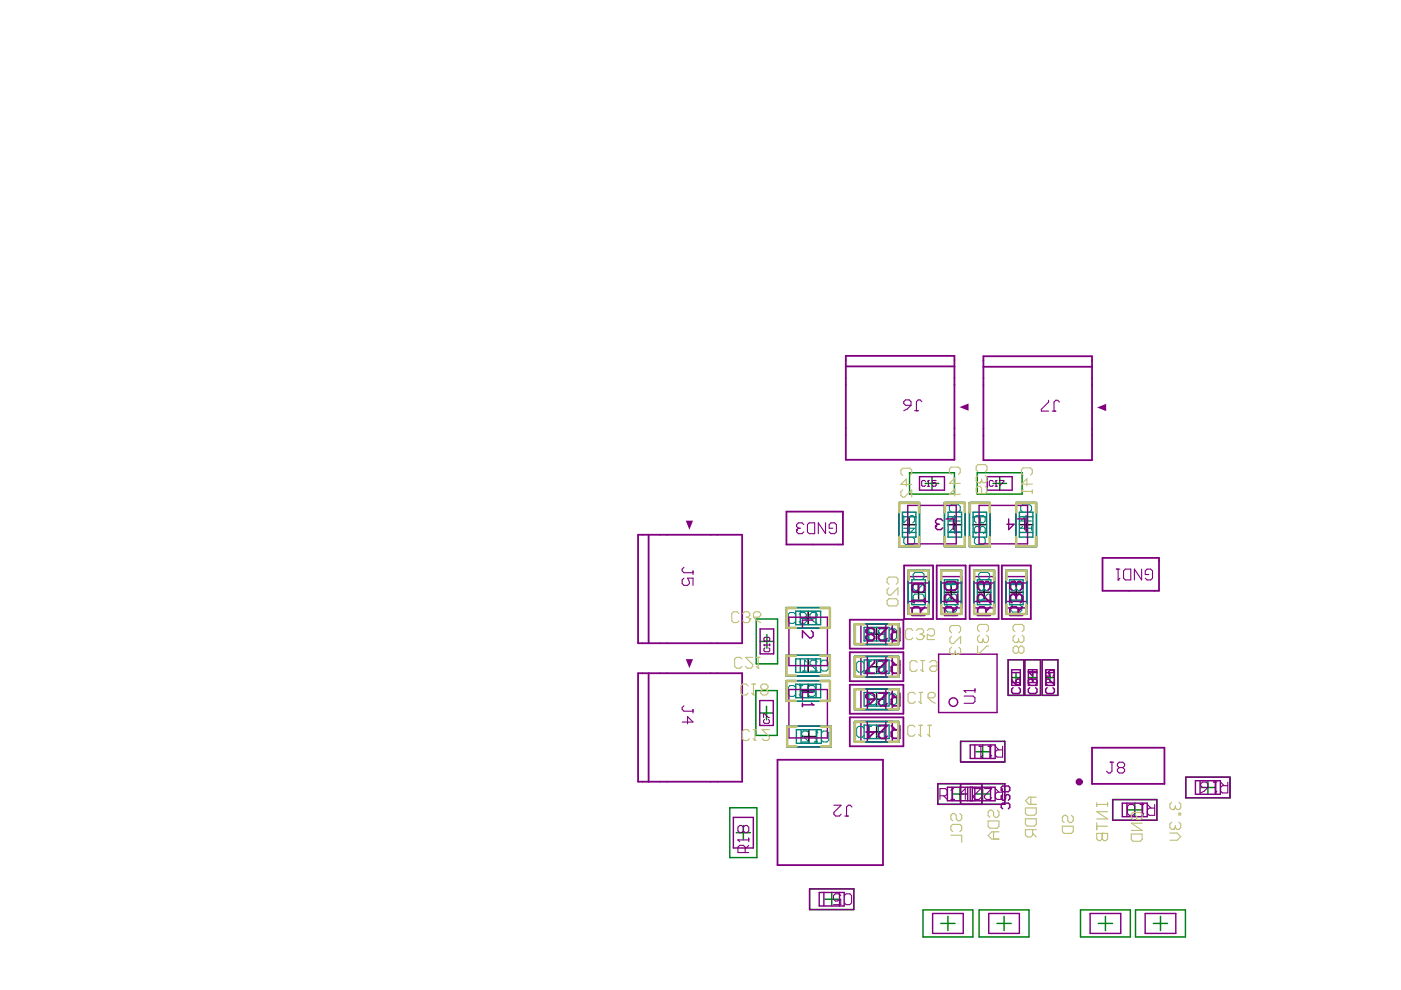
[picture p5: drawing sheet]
<svg xmlns="http://www.w3.org/2000/svg" width="297mm" height="210mm" viewBox="0 0 297 210" stroke-linecap="round" stroke-linejoin="round" font-family="sans-serif">
<g fill="none" stroke="#000" stroke-width=".3">
<path d="M190.6 106.6h4.4v9.3h-4.4zM191.3 111.2h2.9M192.8 109.8v2.9M200.2 106.6h4.4v9.3h-4.4zM201 111.2h2.9M202.4 109.8v2.9M205.5 106.6h4.4v9.3h-4.4zM206.3 111.2h2.9M207.7 109.8v2.9M215.4 106.6h4.4v9.3h-4.4zM216.1 111.2h2.9M217.6 109.8v2.9"/>
<path d="M166.7 128.8h9.3v4.4h-9.3zM166.7 138.9h9.3v4.4h-9.3zM169.9 131h2.9M171.3 129.6v2.8M171.3 139.7v2.9M181.2 132.3h9.3v4.4h-9.3zM181.2 139.2h9.3v4.4h-9.3zM184.4 134.5h2.9M185.9 133v2.9M185.9 139.9v2.9M192.6 120.9h4.4v9.3h-4.4zM193.3 125.6h2.9"/>
<path d="M194.8 124.1v2.9M199.5 120.9h4.4v9.3h-4.4zM200.2 125.6h2.9M201.7 124.1v2.9M206.5 120.9h4.3v9.3h-4.3zM207.2 125.6h2.9M208.7 124.1v2.9M213.3 120.9h4.4v9.3h-4.4zM214.1 125.6h2.8M215.5 124.1v2.9M166.7 144.3h9.3v4.4h-9.3zM166.8 154h9.4v4.3h-9.4z"/>
<path d="M169.9 146.5h2.9M169.9 141.1h2.9M170.1 156.2h2.8M171.3 145.1v2.8M171.5 154.7v2.9M181.2 146.1h9.3v4.3h-9.3zM181.2 153h9.3v4.3h-9.3zM184.4 155.2h2.9M184.4 148.3h2.9M184.4 141.4h2.9M185.9 146.8v2.9M185.9 153.7v2.9"/>
</g>
<g fill="none" stroke="#008000" stroke-width=".3">
<path d="M192.8 100.2h9.6v4.6h-9.6zM196.2 102.5h2.8M197.6 101.1v2.8M207.2 100.2h9.5v4.6h-9.5zM210.5 102.5h2.9M212 101.1v2.8M160.3 131.2h4.6v9.5h-4.6zM161.2 136h2.8M162.6 134.6v2.8M213.7 139.9h3.4v7.5h-3.4zM217.3 139.9h3.3v7.5h-3.3zM221 139.9h3.3v7.5h-3.3z"/>
<path d="M160.3 146.4h4.5v9.5h-4.5zM161.1 151.2h2.9M162.5 149.7v2.9M203.7 157.2h9.3v4.4h-9.3zM206.9 159.4h2.9M208.3 157.9v2.9M214.5 143.7h1.8M215.4 142.8v1.8M218 143.7h1.8M218.9 142.8v1.8M221.7 143.7h1.8M222.6 142.8v1.8"/>
<path d="M154.7 171.3h5.8v10.5h-5.8zM156.1 176.5h3M157.6 175v3.1M198.8 166.2h14.2v4.3h-14.2zM202.1 168.3h2.8M203.5 166.9v2.9M203.7 166.2v4.3M206.9 168.3h2.9M208.2 166.2v4.3M208.3 166.9v2.9M235.9 169.5h9.4v4.4h-9.4zM239.2 171.7h2.8"/>
<path d="M240.6 170.3v2.9M251.4 164.8h9.4v4.4h-9.4zM254.7 167h2.8M256.1 165.5v2.9M171.7 188.5h9.3v4.3h-9.3zM174.9 190.7h2.9M176.3 189.2v2.9M195.7 192.9h10.6v5.8h-10.6zM199.5 195.8h3M201 194.3v3M207.6 192.9h10.6v5.8h-10.6zM211.4 195.8h3"/>
<path d="M212.9 194.3v3M229.1 192.9h10.6v5.8h-10.6zM232.9 195.8h3M234.4 194.3v3M240.8 192.9h10.5v5.8h-10.5zM244.5 195.8h3.1M246 194.3v3"/>
</g>
<g fill="none" stroke="#008080" stroke-width=".3">
<path d="M190.6 106.6h4.4v9.3h-4.4zM191.3 108.6h2.9v5.3h-2.9zM191.3 109.6h2.9M191.3 112.9h2.9M200.2 106.6h4.4v9.3h-4.4zM201 108.6h2.9v5.3h-2.9zM201 109.6h2.9M201 112.9h2.9M205.5 106.6h4.4v9.3h-4.4zM206.3 108.6h2.9v5.3h-2.9zM206.3 109.6h2.9M206.3 112.9h2.9"/>
<path d="M215.4 106.6h4.4v9.3h-4.4zM216.1 108.6h2.9v5.3h-2.9zM216.1 109.6h2.9M216.1 112.9h2.9M166.7 128.8h9.3v4.4h-9.3zM166.7 138.9h9.3v4.4h-9.3zM168.7 129.6h5.3v2.8h-5.3zM168.7 139.7h5.3v2.9h-5.3zM169.7 129.6v2.8M169.7 139.7v2.9M173 129.6v2.8M173 139.7v2.9"/>
<path d="M181.2 132.3h9.3v4.4h-9.3zM181.2 139.2h9.3v4.4h-9.3zM183.2 133h5.3v2.9h-5.3zM183.2 139.9h5.3v2.9h-5.3zM184.2 133v2.9M184.2 139.9v2.9M187.5 133v2.9M187.5 139.9v2.9M192.6 120.9h4.4v9.3h-4.4zM193.3 122.9h2.9v5.3h-2.9zM193.3 127.2h2.9M193.3 123.9h2.9"/>
<path d="M199.5 120.9h4.4v9.3h-4.4zM200.2 122.9h2.9v5.3h-2.9zM200.2 127.2h2.9M200.2 123.9h2.9M206.5 120.9h4.3v9.3h-4.3zM207.2 122.9h2.9v5.3h-2.9zM207.2 127.2h2.9M207.2 123.9h2.9M213.3 120.9h4.4v9.3h-4.4zM214.1 122.9h2.8v5.3h-2.8zM214.1 127.2h2.8M214.1 123.9h2.8"/>
<path d="M166.7 144.3h9.3v4.4h-9.3zM166.8 154h9.4v4.3h-9.4zM168.7 145.1h5.3v2.8h-5.3zM168.9 154.7h5.2v2.9h-5.2zM169.7 145.1v2.8M169.8 154.7v2.9M173 145.1v2.8M173.2 154.7v2.9M181.2 146.1h9.3v4.3h-9.3zM181.2 153h9.3v4.3h-9.3zM183.2 146.8h5.3v2.9h-5.3zM183.2 153.7h5.3v2.9h-5.3z"/>
<path d="M184.2 146.8v2.9M184.2 153.7v2.9M187.5 146.8v2.9M187.5 153.7v2.9"/>
</g>
<g fill="none" stroke="#800080" stroke-width=".3">
<path d="M182.5 132.3h6.7v4.4h-6.7zM182.5 139.2h6.7v4.4h-6.7zM183.9 132.3v4.4M183.9 139.2v4.4M187.8 132.3v4.4M187.8 139.2v4.4M192.6 122.2h4.4v6.7h-4.4zM192.6 123.6h4.4M192.6 127.5h4.4M199.5 122.2h4.4v6.7h-4.4zM199.5 123.6h4.4M199.5 127.5h4.4"/>
<path d="M206.5 122.2h4.3v6.7h-4.3zM206.5 123.6h4.3M206.5 127.5h4.3M213.3 122.2h4.4v6.7h-4.4zM213.3 123.6h4.4M213.3 127.5h4.4M182.5 146.1h6.7v4.3h-6.7zM182.5 153h6.7v4.3h-6.7zM183.9 146.1v4.3M183.9 153v4.3M187.8 146.1v4.3M187.8 153v4.3"/>
<path d="M205.7 157.9h5.3v2.9h-5.3zM206.7 157.9v2.9M210 157.9v2.9M214.5 142h1.8v3.3h-1.8zM214.5 142.6h1.8M214.5 144.7h1.8M218 142h1.8v3.3h-1.8zM218 142.6h1.8M218 144.7h1.8M221.7 142h1.8v3.3h-1.8zM221.7 142.6h1.8M221.7 144.7h1.8"/>
<path d="M155.5 173.3h4.2v6.5h-4.2zM200.9 166.9h10.1v2.9h-10.1zM201.8 166.9v2.9M205.2 166.9v2.9M205.7 166.9v2.9M206.2 166.9v2.9M206.7 166.9v2.9M210 166.9v2.9M237.9 170.3h5.3v2.9h-5.3zM238.9 170.3v2.9M242.3 170.3v2.9M253.5 165.5h5.2v2.9h-5.2z"/>
<path d="M254.4 165.5v2.9M257.8 165.5v2.9M173.7 189.2h5.3v2.9h-5.3zM174.7 189.2v2.9M178 189.2v2.9M197.7 193.7h6.5v4.2h-6.5zM209.6 193.7h6.5v4.2h-6.5zM231.1 193.7h6.5v4.2h-6.5zM242.8 193.7h6.5v4.2h-6.5z"/>
</g>
<g fill="none" stroke="#008080" stroke-width=".23">
<path d="M191.6 109.3v1.6l1.5-1.6h.4l.4 .4v.8l-.4 .4M192 113.9l-.4 .4v.8l.4 .3h1.5l.4-.3v-.8l-.4-.4M192.8 111.6v1.6l1.1-1.2h-2.3M201.7 108.6l-.4-.4v-.8l.4-.4h1.5l.4 .4v.8l-.4 .4M203.6 110.5h-2.3l1.1-1.2v1.6M203.6 112.8h-2.3l1.1-1.2v1.6M207 113.9l-.4 .4v.8l.4 .3h1.5l.4-.3v-.8l-.4-.4M207.7 109.3v1.2l.4 .4h.4l.4-.4v-.8l-.4-.4h-1.5l-.4 .4v.8l.4 .4M207.7 112l-.3-.4h-.4l-.4 .4v.8l.4 .4M207.7 112v.4M208.1 111.6h.1M208.1 111.6h.4l.4 .4v.8l-.4 .4"/>
<path d="M208.1 111.6l-.4 .4M216.4 112h.1M216.4 112h2.3M216.8 108.6l-.4-.4v-.8l.4-.4h1.5l.4 .4v.8l-.4 .4M216.8 111.6l-.4 .4M218.7 111.6v.8M218.7 110.5h-2.3l1.2-1.2v1.6M168.7 130.2l-.4-.3h-.8l-.4 .3v1.6l.4 .4h.8l.4-.4M169.4 130.2l.4-.3h.8l.4 .3v.4l-.4 .4M170.2 131h.4M170.6 140h.1M170.6 131l.4 .4"/>
<path d="M170.6 140v2.3M170.6 140l.4 .4M171 131.4h.1M171 131.4v.4l-.4 .4h-.8l-.4-.4M171.7 130.2l.4-.3h.8l.4 .3v.4l-.4 .4h-1.2zM171.7 131l.8 .8 .8 .4M183.9 133.3h1.6v1.2l-.8-.4h-.4l-.4 .4v.7l.4 .4h.8l.4-.4M186.2 134.1h.1M186.2 134.1l.4 .4M186.6 134.5l-.4 .3v.4l.4 .4h.8l.4-.4M186.6 134.5h.4M187.8 133.7l-.4-.4h-.8l-.4 .4v.4"/>
<path d="M188.5 133.7l.4-.4h.8l.4 .4v1.5l-.4 .4h-.8l-.4-.4M194 126h1.5l.4 .3v.8l-.4 .4h-1.5l-.4-.4v-.8zM194 123.7l-.4 .3v.8l.4 .4h.4l1.5-1.5v1.5M194 122.9l-.4-.4v-.8l.4-.3h1.5l.4 .3v.8l-.4 .4M200.5 126v1.5l1.6-1.5h.3l.4 .3v.8l-.4 .4M200.9 128.3l-.4 .3v.8l.4 .4h1.5l.4-.4v-.8l-.4-.3M201.7 124l-.4-.3h-.4l-.4 .3v.8l.4 .4M201.7 124v.4M202.1 123.7h.1M202.1 123.7h.3l.4 .3v.8l-.4 .4M202.1 123.7l-.4 .3M207.5 126v1.5h.4l1.5-1.5h.4"/>
<path d="M207.9 123.7l-.4 .3v.8l.4 .4h.4M207.9 122.9l-.4-.4v-.8l.4-.3h1.5l.4 .3v.8l-.4 .4M208.3 125.2h.1M208.7 124.8l-.4 .4M208.7 124.4v.4M209.4 123.7l.4 .3v.8l-.4 .4h-.4l-.3-.4M214.7 128.3l-.4 .3v.8l.4 .4h1.6l.3-.4v-.8l-.3-.3M215.5 124l.4-.3h.4l.3 .3v.8l-.3 .4h-.4l-.4-.4M215.5 124l-.4-.3h-.4l-.4 .3v.8l.4 .4h.4l.4-.4M215.5 126.3l-.4-.3h-.4l-.4 .3v.8l.4 .4M215.5 124v.8M215.5 126.3v.4"/>
<path d="M215.9 126h.1M215.9 126h.4l.3 .3v.8l-.3 .4M215.9 126l-.4 .3M168.7 145.7l-.4-.4h-.8l-.4 .4v1.6l.4 .3h.8l.4-.3M169.4 145.3h.8M169.4 147.3l.4 .3M169.8 147.6h.1M169.8 145.3v2.3M170.2 142.3h.8M171.5 155.4l-.4-.4h-.8l-.3 .4v.4l1.5 1.5h-1.5M171.7 146.5l-.4 .4v.4l.4 .3h.8l.4-.3v-.4l-.4-.4M171.7 146.5l-.4-.4v-.4l.4-.4h.8l.4 .4v.4l-.4 .4"/>
<path d="M171.7 146.5h.8M172.6 157.3h.8M173 155h.1M173 155v2.3M173 155l.4 .4M173.3 140.4l-.4-.4h-.8l-.4 .4v.3l1.6 1.6h-1.6M174 140.4l.4-.4h.8l.4 .4v1.5l-.4 .4h-.8l-.4-.4M174.2 155.4l.4-.4h.7l.4 .4v1.5l-.4 .4h-.7l-.4-.4M183.2 154.4l-.4-.4h-.8l-.4 .4v1.5l.4 .4h.8l.4-.4M183.2 140.6l-.4-.4h-.8l-.4 .4v1.5l.4 .4h.8l.4-.4M183.9 154h.8M183.9 155.9l.4 .4"/>
<path d="M183.9 140.2h.8M183.9 142.1l.4 .4M184.3 156.3h.1M184.3 142.5h.1M184.3 140.2v2.3M184.3 148.6l.4-.3h1.2v.7l-.4 .4h-.8l-.4-.4zM184.3 154v2.3M184.3 147.1l.8 .4 .8 .8M185.9 154h.7M185.9 155.9l.3 .4M185.9 140.6l.3-.4h.8l.4 .4v1.5l-.4 .4h-.8l-.3-.4v-.4l.3-.3h1.2M186.2 156.3h.1"/>
<path d="M186.2 154v2.3M187 149.4h.8M187.4 147.1h.1M187.4 147.1v2.3M187.4 147.1l.4 .4M188.5 147.5l.4-.4h.8l.4 .4v1.5l-.4 .4h-.8l-.4-.4"/>
</g>
<g fill="#800080">
<path d="M145.4 110.4h1.5l-.7 1.9z"/>
<path d="M203.4 86.3l2-.7v1.5z"/>
<path d="M145.4 139.8h1.5l-.7 1.9z"/>
<path d="M232.6 86.4l1.9-.8v1.6z"/>
</g>
<g fill="none" stroke="#800080" stroke-width=".38">
<path d="M179.3 75.5h23.1v22h-23.1zM179.3 77.7h23.1M208.5 75.5h23v22.1h-23zM208.5 77.8h23M135.3 113.4h22v23h-22zM137.5 113.4v23M166.7 108.5h12v7h-12zM191.7 119.9h6.1v11.3h-6.1zM198.6 119.9h6.1v11.3h-6.1zM205.6 119.9h6.1v11.3h-6.1zM212.4 119.9h6.2v11.3h-6.2zM233.8 118.3h11.9v7h-11.9z"/>
<path d="M180.2 131.4h11.3v6.1h-11.3zM180.2 138.3h11.3v6.1h-11.3zM135.3 142.7h22v23h-22zM137.5 142.7v23M180.2 145.2h11.3v6.1h-11.3zM180.2 152.1h11.3v6.1h-11.3zM231.5 158.5h15.4v7.7h-15.4zM164.8 161.1h22.4v22.3h-22.4z"/>
</g>
<g fill="none" stroke="#800080" stroke-width=".3">
<path d="M192.5 107.2h10.2v8.1h-10.2zM195 101.1h5.2v2.8h-5.2zM207.6 107.2h10.3v8.1h-10.3zM209.3 101.1h5.3v2.8h-5.3zM161.2 133.4h2.8v5.2h-2.8zM167.3 130.9h8.1v10.2h-8.1zM199 138.7h12.4v12.4h-12.4zM213.7 139.9h3.4v7.5h-3.4zM217.3 139.9h3.3v7.5h-3.3zM221 139.9h3.3v7.5h-3.3zM161.1 148.5h2.9v5.3h-2.9zM167.3 146.2h8.1v10.3h-8.1z"/>
<path d="M203.7 157.2h9.3v4.4h-9.3zM198.8 166.2h14.2v4.3h-14.2zM203.7 166.2v4.3M208.2 166.2v4.3M235.9 169.5h9.4v4.4h-9.4zM251.4 164.8h9.4v4.4h-9.4zM171.7 188.5h9.3v4.3h-9.3z"/>
</g>
<g fill="none" stroke="#800080" stroke-width=".23">
<path d="M145 122.6l-.4 .4v.7l.4 .4h.8l.4-.4v-.4l-.4-.7h1.1v1.5M145 120.3l-.4 .4v.3l.4 .4h1.9M146.9 121v.8M162 136.8h.1M162 135.3l.2-.2h.8l.2 .2v.4l-.2 .2h-.8l-.2-.2zM162 136.8h1.2M162 136.8l.2 .2M162.2 137.4l-.2 .2v.4l.2 .2h.8l.2-.2v-.4l-.2-.2M163.2 136.5v.5M161.9 152.1v-.8h.2l.8 .8h.2M162.1 152.5l-.2 .3v.4l.2 .2h.8l.2-.2v-.4l-.2-.3M204.4 146.4h.1"/>
<path d="M204.4 147.6h1.9l.4 .4v.7l-.4 .4h-1.9M204.4 146.4h2.3M204.4 146.4l.4 .4M206.7 146v.8"/>
</g>
<path d="M218.3 145.8l-.3 .3v.6l.3 .3h1.3l.3-.3v-.6l-.3-.3M218.6 144h-.3l-.3 .3v.6l.3 .3" fill="none" stroke="#800080" stroke-width=".31"/>
<circle cx="218.6" cy="144" r=".15" fill="#800080"/>
<path d="M218.6 144l.3 .3M218.9 142.1v1.3l-.9-1h1.9M218.9 144.3v.3M218.9 144.3l.3-.3h.4l.3 .3v.6l-.3 .3M221.7 142.1v1.3h.9l-.3-1 .3-.3h.6l.3 .3v.6l-.3 .4M222 145.8l-.3 .3v.6l.3 .3h1.2l.3-.3v-.6l-.3-.3M223.5 144v1.2l-1.2-1.2h-.3l-.3 .3v.6l.3 .3" fill="none" stroke="#800080" stroke-width=".31"/>
<path d="M196.2 102.1l-.2-.2h-.4l-.2 .2v.8l.2 .2h.4l.2-.2M196.6 103.1h.4M196.8 101.9h.1M196.8 101.9v1.2M196.8 101.9l-.2 .2M198.5 101.9h-.8v.6l.4-.2 .4 .2v.4l-.2 .2h-.4l-.2-.2M144.6 153.1h2.3l-1.1-1.2v1.6M145 149.6l-.4 .4v.4l.4 .4h1.9M146.9 150.4v.8" fill="none" stroke="#800080" stroke-width=".23"/>
<path d="M213.9 110v2.3l1.1-1.1h-1.5M215.7 110h1.6v2.3M172 133.7l.4 .4v.8l-.4 .3h-.4l-1.5-1.5v1.5M172.4 131.5h-2.3v1.5M212.3 167l.3-.3h1.2l.3 .3v.6l-.3 .3h-1.2l-.3-.3zM212.6 168.5l-.3 .3v.6l.3 .3h.3l.3-.3v-.6l.3-.3h.3l.3 .3v.6l-.3 .3M212.6 171.5l-.3-.3v-.6l.3-.3h1.2l.3 .3v.6l-.3 .3" fill="none" stroke="#800080" stroke-width=".3"/>
<path d="M208.2 123.3h-.5l-.4 .5v.9l.4 .4M209.1 130.5v-1.4l-.5-.4h-.9l-.4 .4v1.4h2.7M210 126v1.8l-1.8-1.8h-.5l-.4 .5v.8l.4 .5M210 128.7l-.9 .9" fill="none" stroke="#800080" stroke-width=".38"/>
<circle cx="208.2" cy="123.3" r=".19" fill="#800080"/>
<path d="M200.3 123.8l.4-.5h1.8l.5 .5v.9l-.5 .4h-1.8l-.4-.4zM202.1 130.5v-1.4l-.5-.4h-.9l-.4 .4v1.4h2.7M203 126v1.8l-1.8-1.8h-.5l-.4 .5v.8l.4 .5M203 128.7l-.9 .9M208.2 123.3l.4 .5M208.6 123.8v.4M208.6 123.8l.5-.5h.4l.5 .5v.9l-.5 .4" fill="none" stroke="#800080" stroke-width=".38"/>
<path d="M214.5 144l.3 .6 .6 .6M214.8 145.8l-.3 .3v.6l.3 .3h1.2l.3-.3v-.6l-.3-.3M215.4 144.3l.3-.3h.3l.3 .3v.6l-.3 .3h-.6z" fill="none" stroke="#800080" stroke-width=".31"/>
<path d="M156.5 178.1h.1M156.5 178.1l.3 .4M156.5 178.1h2.3M157.6 175.4l-.4-.4h-.4l-.3 .4v.8l.3 .3h.4l.4-.3M157.6 175.4l.4-.4h.4l.4 .4v.8l-.4 .3h-.4l-.4-.3M157.6 175.4v.8M158.8 179.2l-.8 .8M158.8 177.7v.8M158 180.8v-1.2l-.4-.4h-.8l-.3 .4v1.2h2.3" fill="none" stroke="#800080" stroke-width=".23"/>
<path d="M170.1 149.1v.7M170.1 149.4h2.3M172.4 146.8h-2.3v1.5" fill="none" stroke="#800080" stroke-width=".3"/>
<circle cx="172.4" cy="149.4" r=".15" fill="#800080"/>
<path d="M198.4 111.5v.4l.3 .4h.8l.4-.4M200.6 110h1.5v2.3M172 149.1l.4 .3" fill="none" stroke="#800080" stroke-width=".3"/>
<g fill="none" stroke="#800080" stroke-width=".38">
<path d="M184.1 134.5l-.5 .4v.5l.5 .4h.8l.5-.4v-.5l-.5-.4M184.1 134.5l-.5-.4v-.5l.5-.4h.8l.5 .4v.5l-.5 .4M184.1 134.5h.8M186.3 133.2h1.8l-1.8 1.7v.5l.4 .4h.9l.5-.4M189 133.2l.9 .9M190.8 133.2v2.6h-1.4l-.4-.4v-.9l.4-.4h1.4M183.6 147.4l.5-.4h.8l.5 .4v.9h-1.3l-.5-.4zM184.1 153.9v2.6l1.3-1.3h-1.8M185.4 140.1v.4l-1.8 1.8v.4h1.8M185.4 148.3l-.9 .9-.9 .4M186.3 153.9h1.8l-1.8 1.7v.5l.4 .4h.9l.5-.4M186.3 140.1h1.8l-1.8 1.7v.5l.4 .4h.9l.5-.4"/>
<path d="M186.3 147h1.8l-1.8 1.7v.5l.4 .4h.9l.5-.4M189 153.9l.9 .9M189 140.1l.9 .9M189 147l.9 .9M190.8 140.1v2.6h-1.4l-.4-.4v-.9l.4-.4h1.4M190.8 147v2.6h-1.4l-.4-.4v-.9l.4-.4h1.4M190.8 153.9v2.6h-1.4l-.4-.4v-.9l.4-.4h1.4"/>
</g>
<g fill="none" stroke="#800080" stroke-width=".23">
<path d="M168.9 112.4h.1M168.9 112.4v.4l.4 .4h.7l.4-.4M169.3 112h.4M169.3 112l-.4 .4M170.4 111.2l-.4-.3h-.7l-.4 .3v.4l.4 .4M171.2 111.2l.4-.3h1.1v2.3h-1.1l-.4-.4zM175 110.9v2.3l-1.5-2.3v2.3M176.6 112h-.8v-.8l.4-.3h.7l.4 .3v1.6l-.4 .4h-.7l-.4-.4M176.8 170.7h1.5l-1.5 1.6v.3l.4 .4h.7l.4-.4M179.1 173h.8M180.6 171.1l-.3-.4h-.4l-.4 .4v1.9M254.6 166.2l.3-.4h.8l.4 .4v.8h-1.2l-.3-.4z"/>
<path d="M256.1 167l-.8 .7-.7 .4M257.2 165.8h.8M257.6 168.1h.1M257.6 165.8v2.3M258 167.7l-.4 .4M258.8 165.8l.8 .8M260.3 165.8v2.3h-1.1l-.4-.4v-.7l.4-.4h1.1M178.3 189.9l-.4-.4h-.8l-.4 .4v.8l.4 .3h.4l.8-.3v1.1h-1.6M179 189.9l.4-.4h.8l.4 .4v1.5l-.4 .4h-.8l-.4-.4"/>
</g>
<circle cx="198.4" cy="111.5" r=".15" fill="#800080"/>
<path d="M198.7 111.2l-.3 .3M198.7 111.2h.4M199.9 110.4l-.4-.4h-.8l-.3 .4v.4l.3 .4" fill="none" stroke="#800080" stroke-width=".3"/>
<g fill="none" stroke="#800080" stroke-width=".23">
<path d="M192 84.8h.8l.3 .4v.7h-1.1l-.4-.3v-.4zM193.1 85.9l-.7 .8-.8 .4M193.9 87.1h.8M195.5 85.2l-.4-.4h-.4l-.4 .4v1.9M210.6 102.1l-.2-.2h-.4l-.2 .2v.8l.2 .2h.4l.2-.2M211 103.1h.4M211.2 101.9h.1M211.2 101.9v1.2M211.2 101.9l-.2 .2M212 101.9h.8v.2l-.8 .8v.2M236.7 120.7h.7M237.1 123h.1"/>
<path d="M237.1 120.7v2.3M237.4 122.6l-.3 .4M238.2 121l.4-.3h1.1v2.3h-1.1l-.4-.4zM242 120.7v2.3l-1.5-2.3v2.3M243.6 121.8h-.8v-.8l.4-.3h.8l.4 .3v1.6l-.4 .4h-.8l-.4-.4M235.4 161.6h.7M235.8 161.6v1.9l-.4 .4h-.4l-.4-.4M237.3 162.8l-.4-.4v-.4l.4-.4h.8l.3 .4v.4l-.3 .4M237.3 162.8l-.4 .3v.4l.4 .4h.8l.3-.4v-.4l-.3-.3M237.3 162.8h.8M239.1 171l.3-.4h.8l.4 .4v1.5l-.4 .4h-.8l-.3-.4zM241.7 170.6h.8"/>
<path d="M242.1 172.9h.1M242.1 170.6v2.3M242.5 172.5l-.4 .4M243.3 170.6l.7 .7M244.8 170.6v2.3h-1.1l-.4-.4v-.8l.4-.4h1.1"/>
</g>
<path d="M193.4 127.3h2.7M195.2 130.5v-1.4l-.5-.4h-.9l-.4 .4v1.4h2.7M196.1 128.7l-.9 .9M196.1 126.9v.9" fill="none" stroke="#800080" stroke-width=".38"/>
<circle cx="193.4" cy="127.3" r=".19" fill="#800080"/>
<path d="M193.4 127.3l.4 .5M194.7 123.8v1.3l-.4 .5h-.5l-.4-.5v-.9l.4-.4h1.8l.5 .4v.9l-.5 .5M215 126h-.4l-.5 .5v.8l.5 .5M215.9 130.5v-1.4l-.5-.4h-.8l-.5 .4v1.4h2.7M216.8 128.7l-.9 .9" fill="none" stroke="#800080" stroke-width=".38"/>
<circle cx="215" cy="126" r=".19" fill="#800080"/>
<path d="M215 126l.4 .5M215 123.3h-.4l-.5 .5v.9l.5 .4M215.4 126.5v.4M215.4 126.5l.5-.5h.4l.5 .5v.8l-.5 .5" fill="none" stroke="#800080" stroke-width=".38"/>
<circle cx="215" cy="123.3" r=".19" fill="#800080"/>
<path d="M215 123.3l.4 .5M215.4 123.8v.4M215.4 123.8l.5-.5h.4l.5 .5v.9l-.5 .4" fill="none" stroke="#800080" stroke-width=".38"/>
<g fill="none" stroke="#800080" stroke-width=".23">
<path d="M222.3 84.9v.3l-1.5 1.6v.4h1.5M223.1 87.2h.8M224.6 85.2l-.4-.3h-.3l-.4 .3v2M207.6 158.2h.7M208 158.2v2.3M209.5 158.2h.8M209.9 158.2v2.3M211 158.2l.8 .8M212.6 158.2v2.3h-1.2l-.4-.4v-.7l.4-.4h1.2M199.3 168.7h1.1l.4-.4v-.7l-.4-.4h-1.1v2.3M200.1 168.7l.7 .8M201.6 169.5h.8"/>
<path d="M202 167.2h.1M202 167.2l-.4 .4M202 167.2v2.3M205 168.3h-1.5l1.2-1.1v2.3M206.4 167.2h1.6l-1.6 1.5v.4l.4 .4h.8l.4-.4M208 160.5h.1M208.3 160.1l-.3 .4M208.7 167.2h1.6l-1.6 1.5v.4l.4 .4h.8l.4-.4M209.9 160.5h.1M210.3 160.1l-.4 .4M211 167.2l.8 .8M212.6 167.2v2.3h-1.2l-.4-.4v-.8l.4-.3h1.2"/>
</g>
<circle cx="228.8" cy="165.8" r=".38" fill="none" stroke="#800080" stroke-width=".76"/>
<circle cx="202.1" cy="148.9" r=".91" fill="none" stroke="#800080" stroke-width=".3"/>
<g fill="none" stroke="#c0c073" stroke-width=".54">
<path d="M190.7 113.8v2h4.2v-2M190.7 108.6v-2h4.2v2M200.3 113.8v2h4.2v-2M200.3 108.6v-2h4.2v2M205.6 113.8v2h4.2v-2M205.6 108.6v-2h4.2v2M215.5 113.8v2h4.1v-2M215.5 108.6v-2h4.1v2M168.7 139h-2v4.2h2M168.7 128.9h-2v4.2h2M174 139h2v4.2h-2M174 128.9h2v4.2h-2"/>
<path d="M183.2 132.4h-1.9v4.1h1.9M183.2 139.3h-1.9v4.2h1.9M188.5 139.3h2v4.2h-2M188.5 132.4h2v4.1h-2M192.7 123v-2h4.1v2M192.7 128.2v2h4.1v-2M199.6 123v-2h4.2v2M199.6 128.2v2h4.2v-2M206.6 123v-2h4.1v2M206.6 128.2v2h4.1v-2M213.4 123v-2h4.2v2M213.4 128.2v2h4.2v-2"/>
<path d="M168.7 144.4h-2v4.2h2M168.9 154.1h-2v4.1h2M174 144.4h2v4.2h-2M174.1 154.1h2v4.1h-2M183.2 153.1h-1.9v4.2h1.9M183.2 146.2h-1.9v4.1h1.9M188.5 153.1h2v4.2h-2M188.5 146.2h2v4.1h-2"/>
</g>
<g fill="none" stroke="#c0c073" stroke-width=".23">
<path d="M191.4 100.8l-.4-.4v-.7l.4-.4h1.5l.4 .4v.7l-.4 .4M191.4 103.9l-.4 .4v.7l.4 .4h.4l1.5-1.5v1.5M193.3 102.7h-2.3l1.2-1.1v1.5M201.7 100.6l-.4-.4v-.8l.4-.4h1.5l.4 .4v.8l-.4 .4M203.6 102.5h-2.3l1.1-1.2v1.6M203.6 104.8h-2.3l1.1-1.2v1.6M207.4 100l-.4-.3v-.8l.4-.4h1.5l.4 .4v.8l-.4 .3M207.4 100.8l-.4 .4v.8l.4 .3h.3M207.7 102.3h.1M208.1 102l-.4 .3M208.1 101.6v.4M208.9 103.1l.4 .4v.8l-.4 .3h-1.5l-.4-.3v-.8l.4-.4h.3l.4 .4v1.1"/>
<path d="M208.9 100.8l.4 .4v.8l-.4 .3h-.4l-.4-.3M216.6 104.2h.1M216.6 104.2h2.3M216.9 100.7l-.3-.4v-.7l.3-.4h1.6l.4 .4v.7l-.4 .4M216.9 103.8l-.3 .4M218.9 103.8v.8M218.9 102.6h-2.3l1.1-1.1v1.5M156.7 130.1l-.4-.4h-.8l-.4 .4v1.5l.4 .4h.8l.4-.4M157.3 139.8l-.4-.4h-.8l-.3 .4v1.5l.3 .4h.8l.4-.4M157.4 130.1l.4-.4h.8l.4 .4v.4l-.4 .4M158.2 130.9h.4M158.6 130.9l.4 .3"/>
<path d="M159 131.2h.1M159 131.2v.4l-.4 .4h-.8l-.4-.4M159.6 139.4h-1.5l1.5 1.5v.4l-.4 .4h-.8l-.3-.4M159.8 130.1l.3-.4h.8l.4 .4v.4l-.4 .4h-1.1zM159.8 130.9l.7 .7 .8 .4M160.4 139.4h.7M160.7 139.4v2.3M188.1 127.3l.4-.4h1.5l.4 .4v.8l-.4 .4h-1.5l-.4-.4zM188.5 123.9l-.4-.4v-.8l.4-.3h1.5l.4 .3v.8l-.4 .4M188.5 124.6l-.4 .4v.8l.4 .4h.3l1.6-1.6v1.6M193.5 133.7l-.4-.4h-.7l-.4 .4v1.5l.4 .4h.7l.4-.4M194.3 133.7l.4-.4h.8l.3 .4v.4l-.3 .4"/>
<path d="M195.1 134.5h.4M195.5 134.5l.3 .3M195.8 134.8h.1M195.8 134.8v.4l-.3 .4h-.8l-.4-.4M196.6 133.7l.4-.4h.8l.3 .4v.8l-.3 .3h-.4l-.8-.3v1.1h1.5M201.7 134.2l-.3-.4v-.8l.3-.4h1.6l.4 .4v.8l-.4 .4M201.7 134.9l-.3 .4v.8l.3 .4h.4l1.6-1.6v1.6M201.7 137.2l-.3 .4v.8l.3 .4h.4M202.1 138.8h.1M202.5 138.4l-.4 .4M202.5 138v.4M203.3 137.2l.4 .4v.8l-.4 .4h-.4l-.4-.4"/>
<path d="M207.3 137v1.5h.4l1.5-1.5h.4M207.7 133.9l-.4-.4v-.7l.4-.4h1.5l.4 .4v.7l-.4 .4M207.7 134.7l-.4 .4v.7l.4 .4h.3M208 136.2h.1M208.4 135.8l-.4 .4M208.4 135.5v.3M209.2 134.7l.4 .4v.7l-.4 .4h-.4l-.4-.4M215.2 133.9l-.4-.4v-.7l.4-.4h1.5l.4 .4v.7l-.4 .4M215.2 134.7l-.4 .4v.7l.4 .4h.4M215.6 136.2h.1M215.9 137.4l-.3-.4h-.4l-.4 .4v.7l.4 .4h.4l.3-.4M215.9 137.4l.4-.4h.4l.4 .4v.7l-.4 .4h-.4l-.4-.4"/>
<path d="M215.9 135.8l-.3 .4M215.9 135.5v.3M215.9 137.4v.7M216.7 134.7l.4 .4v.7l-.4 .4h-.4l-.4-.4M158.6 145.4l-.4-.4h-.7l-.4 .4v1.6l.4 .3h.7l.4-.3M158.9 155.1l-.4-.4h-.7l-.4 .4v1.5l.4 .4h.7l.4-.4M159.4 145h.7M159.4 147l.4 .3M159.7 154.7h.7M159.7 156.6l.4 .4M159.8 147.3h.1M159.8 145v2.3"/>
<path d="M160.1 157h.1M160.1 154.7v2.3M160.4 141.3l.3 .4M160.7 141.7h.1M161.7 146.2l-.4-.4v-.4l.4-.4h.7l.4 .4v.4l-.4 .4M161.7 146.2l-.4 .4v.4l.4 .3h.7l.4-.3v-.4l-.4-.4M161.7 146.2h.7M163.1 154.7h-1.5l1.5 1.5v.4l-.4 .4h-.7l-.4-.4M194 154.2l-.4-.4h-.8l-.3 .4v1.5l.3 .4h.8l.4-.4M194.1 147.2l-.4-.4h-.8l-.4 .4v1.5l.4 .4h.8l.4-.4M194.5 140.4l-.4-.3h-.8l-.4 .3v1.6l.4 .4h.8l.4-.4M194.8 153.8h.7"/>
<path d="M194.8 155.7l.3 .4M194.8 146.8h.8M194.8 148.7l.4 .4M195.1 156.1h.1M195.1 153.8v2.3M195.2 149.1h.1M195.2 146.8v2.3M195.2 140.1h.8M195.2 142l.4 .4M195.6 142.4h.1M195.6 140.1v2.3M196.7 153.8h.7"/>
<path d="M196.7 155.7l.4 .4M196.8 148l.7 .7 .8 .4M196.8 147.2l.3-.4h.8l.4 .4v.4l-.4 .4h-1.1zM197.1 156.1h.1M197.1 153.8v2.3M197.1 140.4l.4-.3h.8l.4 .3v1.6l-.4 .4h-.8l-.4-.4v-.4l.4-.4h1.2M201.6 177.1h2.3v1.5M202 176.3l-.4-.4v-.7l.4-.4h1.5l.4 .4v.7l-.4 .4M203.5 172.5l.4 .4v.7l-.4 .4h-.4l-.4-.4v-.7l-.3-.4h-.4l-.4 .4v.7l.4 .4M209.5 174.1h2.3v1.1l-.4 .4h-1.5l-.4-.4zM210.7 176.4v1.5M211.4 171.8l.4 .4v.7l-.4 .4h-.4l-.3-.4v-.7l-.4-.4h-.4l-.4 .4v.7l.4 .4"/>
<path d="M211.8 176.4h-1.5l-.8 .7 .8 .8h1.5M217.4 171.3h2.3v1.2l-.4 .3h-1.5l-.4-.3zM217.4 173.6h2.3v1.2l-.4 .3h-1.5l-.4-.3zM218.6 169v1.5M218.9 175.9v1.2l-.3 .3h-.8l-.4-.3v-1.2h2.3M218.9 176.7l.8 .7M219.7 169h-1.5l-.8 .8 .8 .7h1.5M225.2 175.2h2.3v1.1l-.3 .4h-1.6l-.4-.4zM227.2 172.9l.3 .4v.7l-.3 .4h-.4l-.4-.4v-.7l-.4-.4h-.4l-.4 .4v.7l.4 .4M232.5 170.6h2.3M232.5 170.2v.8M232.5 174.4v1.5"/>
<path d="M232.5 176.7h2.3v1.2l-.4 .3h-.3l-.4-.3-.4 .3h-.4l-.4-.3zM232.5 175.2h2.3M233.7 176.7h.1M233.7 176.7v1.2M234.8 170.2v.8M234.8 172.1h-2.3l2.3 1.5h-2.3M239.9 176.8h2.3v1.2l-.4 .4h-1.6l-.3-.4zM241 173v.8h.8l.4-.4v-.8l-.4-.4h-1.6l-.3 .4v.8l.3 .4M242.2 174.5h-2.3l2.3 1.6h-2.3M248 176.6h1.6l.7 .8-.7 .8h-1.6M248.4 170.1l-.4 .4v.8l.4 .3h.4M248.4 174.3l-.4 .4v.8l.4 .4h.4"/>
<path d="M248.8 171.6h.1M248.8 175.9h.1M249.2 171.3l-.4 .3M249.2 170.9v.4M249.2 175.1v.4M249.2 175.5l-.4 .4M250 170.1l.3 .4v.8l-.3 .3h-.4l-.4-.3M250 172.4h.3v.4h-.3zM250 174.3l.3 .4v.8l-.3 .4h-.4l-.4-.4"/>
</g>
</svg>
